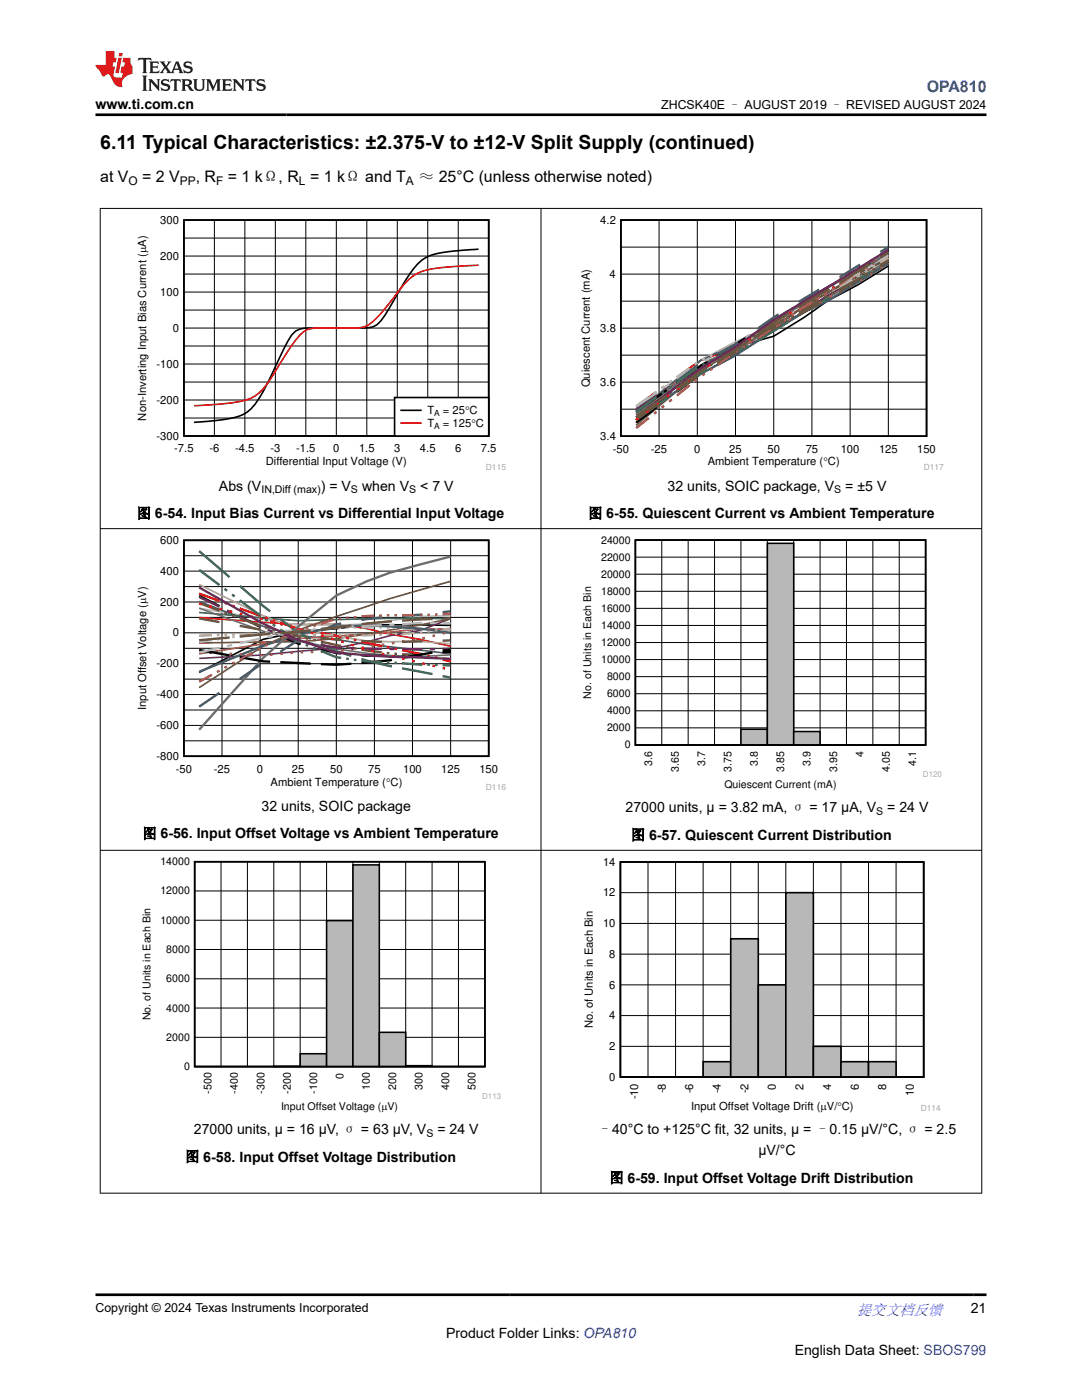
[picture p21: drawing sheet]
<svg xmlns="http://www.w3.org/2000/svg" width="216mm" height="279mm" viewBox="0 0 216 279" stroke-linecap="round" stroke-linejoin="round" font-family="sans-serif">
<defs><g id="words">
<text font-size="3.9" x="20" y="29.8">6.11 Typical Characteristics: ±2.375-V to ±12-V Split Supply (continued)</text>
<text font-size="3.2" fill="#00f" x="184.9" y="18.3">OPA810</text>
<g font-size="3.2">
<text x="20" y="36.3">at V</text>
<text x="28.4" y="36.3">= 2 V</text>
<text x="39.1" y="36.3">, R</text>
<text x="45.5" y="36.3">= 1 kΩ, R = 1 kΩ and T</text>
<text x="83.5" y="36.3">≈ 25°C (unless otherwise noted)</text>
</g>
<text font-size="3" fill="#00f" x="171" y="262.4">提交文档反馈</text>
<g font-size="2.8">
<text x="19" y="21.7">www.ti.com.cn</text>
<text x="43.7" y="97.9">Abs (V</text>
<text x="64" y="97.9">) = V</text>
<text x="72.2" y="97.9">when V</text>
<text x="83.8" y="97.9">&lt; 7 V</text>
<text x="133.2" y="97.9">32 units, SOIC package, V</text>
<text x="168.7" y="97.9">= ±5 V</text>
<text x="27.3" y="103.4">图 6-54. Input Bias Current vs Differential Input Voltage</text>
<text x="117.4" y="103.4">图 6-55. Quiescent Current vs Ambient Temperature</text>
<text x="52.2" y="161.8">32 units, SOIC package</text>
<text x="28.4" y="167.3">图 6-56. Input Offset Voltage vs Ambient Temperature</text>
<text x="124.8" y="162.1">27000 units, µ = 3.82 mA, σ = 17 µA, V</text>
<text x="125.9" y="167.6">图 6-57. Quiescent Current Distribution</text>
<text x="177" y="162.1">= 24 V</text>
<text x="38.7" y="226.3">27000 units, µ = 16 µV, σ = 63 µV, V</text>
<text x="87.3" y="226.3">= 24 V</text>
<text x="119.3" y="226.3">–40°C to +125°C fit, 32 units, µ = –0.15 µV/°C, σ = 2.5</text>
<text x="37" y="231.8">图 6-58. Input Offset Voltage Distribution</text>
<text x="151.3" y="230.5">µV/°C</text>
<text x="121.6" y="236">图 6-59. Input Offset Voltage Drift Distribution</text>
<text x="193.7" y="262.1">21</text>
<text x="89" y="266.9">Product Folder Links: OPA810</text>
<text x="158.6" y="270.3">English Data Sheet: SBOS799</text>
</g>
<g font-size="2.5">
<text x="131.9" y="21.8">ZHCSK40E – AUGUST 2019 – REVISED AUGUST 2024</text>
<text x="19" y="261.8">Copyright © 2024 Texas Instruments Incorporated</text>
</g>
<g font-size="2.4">
<text x="25.6" y="36.9">O</text>
<text x="35.9" y="36.9">PP</text>
<text x="43.1" y="36.9">F</text>
<text x="59.7" y="36.9">L</text>
<text x="81" y="36.9">A</text>
</g>
<g font-size="2.2">
<text x="32" y="44.7">300</text>
<text x="119.8" y="44.7">4.2</text>
<text x="32" y="51.8">200</text>
<text x="32" y="59">100</text>
<text x="121.6" y="55.4">4</text>
<text x="34.5" y="66.2">0</text>
<text x="119.8" y="66.2">3.8</text>
<text x="31.2" y="73.4">-100</text>
<text x="117.7" y="77.3" transform="rotate(-90 117.7 77.3)">Quiescent Current (mA)</text>
<text x="119.8" y="77">3.6</text>
<text x="29.2" y="83.9" transform="rotate(-90 29.2 83.9)">Non-Inverting Input Bias Current (PA)</text>
<text x="31.2" y="80.6">-200</text>
<text x="85.3" y="82.7">T</text>
<text x="88.4" y="82.7">= 25qC</text>
<text x="31.2" y="87.7">-300</text>
<text x="85.3" y="85.2">T</text>
<text x="88.4" y="85.2">= 125qC</text>
<text x="119.8" y="87.8">3.4</text>
<text x="34.8" y="90.3">-7.5</text>
<text x="41.8" y="90.3">-6</text>
<text x="46.9" y="90.3">-4.5</text>
<text x="53" y="92.9">Differential Input Voltage (V)</text>
<text x="53.9" y="90.3">-3</text>
<text x="59.1" y="90.3">-1.5</text>
<text x="66.5" y="90.3">0</text>
<text x="71.6" y="90.3">1.5</text>
<text x="78.7" y="90.3">3</text>
<text x="83.8" y="90.3">4.5</text>
<text x="90.8" y="90.3">6</text>
<text x="96" y="90.3">7.5</text>
<text x="122.3" y="90.3">-50</text>
<text x="129.9" y="90.3">-25</text>
<text x="138.5" y="90.3">0</text>
<text x="141.2" y="92.9">Ambient Temperature (qC)</text>
<text x="145.5" y="90.3">25</text>
<text x="153.1" y="90.3">50</text>
<text x="160.8" y="90.3">75</text>
<text x="167.8" y="90.3">100</text>
<text x="175.4" y="90.3">125</text>
<text x="183" y="90.3">150</text>
<text x="32" y="108.6">600</text>
<text x="32" y="114.7">400</text>
<text x="32" y="120.9">200</text>
<text x="34.5" y="127">0</text>
<text x="31.2" y="133.2">-200</text>
<text x="29.2" y="141.7" transform="rotate(-90 29.2 141.7)">Input Offset Voltage (PV)</text>
<text x="31.2" y="139.3">-400</text>
<text x="31.2" y="145.5">-600</text>
<text x="31.2" y="151.7">-800</text>
<text x="35.1" y="154.2">-50</text>
<text x="42.7" y="154.2">-25</text>
<text x="51.3" y="154.2">0</text>
<text x="58.3" y="154.2">25</text>
<text x="65.9" y="154.2">50</text>
<text x="73.5" y="154.2">75</text>
<text x="80.4" y="154.2">100</text>
<text x="88" y="154.2">125</text>
<text x="95.6" y="154.2">150</text>
<text x="54" y="156.8">Ambient Temperature (qC)</text>
<text x="120.3" y="172.8">14</text>
<text x="120.3" y="178.9">12</text>
<text x="120.3" y="185">10</text>
<text x="121.6" y="191.2">8</text>
<text x="121.6" y="197.3">6</text>
<text x="121.6" y="203.4">4</text>
<text x="118.3" y="205.2" transform="rotate(-90 118.3 205.2)">No. of Units in Each Bin</text>
<text x="121.6" y="209.6">2</text>
<text x="121.6" y="215.7">0</text>
<text x="127.3" y="219.4" transform="rotate(-90 127.3 219.4)">-10</text>
<text x="132.8" y="218.2" transform="rotate(-90 132.8 218.2)">-8</text>
<text x="137.9" y="221.5">Input Offset Voltage Drift (PV/qC)</text>
<text x="138.3" y="218.2" transform="rotate(-90 138.3 218.2)">-6</text>
<text x="143.8" y="218.2" transform="rotate(-90 143.8 218.2)">-4</text>
<text x="149.3" y="218.2" transform="rotate(-90 149.3 218.2)">-2</text>
<text x="154.8" y="217.5" transform="rotate(-90 154.8 217.5)">0</text>
<text x="160.3" y="217.5" transform="rotate(-90 160.3 217.5)">2</text>
<text x="165.8" y="217.5" transform="rotate(-90 165.8 217.5)">4</text>
<text x="171.3" y="217.5" transform="rotate(-90 171.3 217.5)">6</text>
<text x="176.8" y="217.5" transform="rotate(-90 176.8 217.5)">8</text>
<text x="182.3" y="218.7" transform="rotate(-90 182.3 218.7)">10</text>
</g>
<g font-size="2.1">
<text x="52.2" y="98.5">IN,Diff (max)</text>
<text x="70" y="98.5">S</text>
<text x="81.6" y="98.5">S</text>
<text x="166.5" y="98.5">S</text>
<text x="119.9" y="111.9">22000</text>
<text x="119.9" y="108.5">24000</text>
<text x="119.9" y="118.7">18000</text>
<text x="119.9" y="115.3">20000</text>
<text x="119.9" y="125.5">14000</text>
<text x="119.9" y="122.1">16000</text>
<text x="119.9" y="128.9">12000</text>
<text x="119.9" y="132.3">10000</text>
<text x="121.1" y="135.7">8000</text>
<text x="118" y="139.4" transform="rotate(-90 118 139.4)">No. of Units in Each Bin</text>
<text x="121.1" y="142.5">4000</text>
<text x="121.1" y="139.1">6000</text>
<text x="121.1" y="146">2000</text>
<text x="124.7" y="149.4">0</text>
<text x="130.2" y="152.8" transform="rotate(-90 130.2 152.8)">3.6</text>
<text x="135.4" y="154" transform="rotate(-90 135.4 154)">3.65</text>
<text x="140.7" y="152.8" transform="rotate(-90 140.7 152.8)">3.7</text>
<text x="146" y="154" transform="rotate(-90 146 154)">3.75</text>
<text x="151.2" y="152.8" transform="rotate(-90 151.2 152.8)">3.8</text>
<text x="156.5" y="154" transform="rotate(-90 156.5 154)">3.85</text>
<text x="161.7" y="152.8" transform="rotate(-90 161.7 152.8)">3.9</text>
<text x="167" y="154" transform="rotate(-90 167 154)">3.95</text>
<text x="172.3" y="151.1" transform="rotate(-90 172.3 151.1)">4</text>
<text x="177.5" y="154" transform="rotate(-90 177.5 154)">4.05</text>
<text x="182.8" y="152.8" transform="rotate(-90 182.8 152.8)">4.1</text>
<text x="144.5" y="157.3">Quiescent Current (mA)</text>
<text x="174.8" y="162.7">S</text>
<text x="32" y="172.7">14000</text>
<text x="32" y="178.5">12000</text>
<text x="32" y="184.4">10000</text>
<text x="33.2" y="190.2">8000</text>
<text x="33.2" y="196">6000</text>
<text x="30" y="203.6" transform="rotate(-90 30 203.6)">No. of Units in Each Bin</text>
<text x="33.2" y="201.9">4000</text>
<text x="33.2" y="207.7">2000</text>
<text x="36.7" y="213.6">0</text>
<text x="68.5" y="215.2" transform="rotate(-90 68.5 215.2)">0</text>
<text x="42.2" y="218.3" transform="rotate(-90 42.2 218.3)">-500</text>
<text x="47.5" y="218.3" transform="rotate(-90 47.5 218.3)">-400</text>
<text x="52.8" y="218.3" transform="rotate(-90 52.8 218.3)">-300</text>
<text x="56.1" y="221.5">Input Offset Voltage (PV)</text>
<text x="58" y="218.3" transform="rotate(-90 58 218.3)">-200</text>
<text x="63.3" y="218.3" transform="rotate(-90 63.3 218.3)">-100</text>
<text x="73.8" y="217.6" transform="rotate(-90 73.8 217.6)">100</text>
<text x="79.1" y="217.6" transform="rotate(-90 79.1 217.6)">200</text>
<text x="84.3" y="217.6" transform="rotate(-90 84.3 217.6)">300</text>
<text x="89.6" y="217.6" transform="rotate(-90 89.6 217.6)">400</text>
<text x="94.9" y="217.6" transform="rotate(-90 94.9 217.6)">500</text>
<text x="85.1" y="226.9">S</text>
</g>
<g font-size="1.7">
<text x="86.7" y="83.1">A</text>
<text x="86.7" y="85.6">A</text>
</g>
<g font-size="1.7" fill="#a8a8a8">
<text x="97" y="93.8">D115</text>
<text x="184.3" y="93.9">D117</text>
<text x="97" y="157.7">D116</text>
<text x="183.8" y="221.7">D114</text>
</g>
<g font-size="1.6" fill="#a8a8a8">
<text x="184.2" y="155.1">D120</text>
<text x="96.2" y="219.3">D113</text>
</g>
</g></defs>
<path d="M36.7 43.9h60.8v43.1h-60.8zM95.5 49.7l-3.2 .2a23.1 23.1 0 0 0-7.4 1.5 15.6 15.6 0 0 0-4.8 5.9l-1.6 2.9a18.4 18.4 0 0 1-3.3 4.6 6.7 6.7 0 0 1-4 .7h-9a4.3 4.3 0 0 0-4.8 2.7l-3.3 6.7a27.4 27.4 0 0 1-4 6.7 9.2 9.2 0 0 1-5.7 2.2l-5.7 .5" fill="none" stroke="#000" stroke-width=".33"/>
<g fill="none" stroke="#000" stroke-width=".2">
<path d="M36.7 58.3h60.8M36.7 54.7h60.8M36.7 51.1h60.8M36.7 47.5h60.8M42.8 43.9v43.1M48.9 43.9v43.1M54.9 43.9v43.1M61 43.9v43.1M67.1 43.9v43.1M73.2 43.9v43.1M79.3 43.9v43.1M85.4 43.9v43.1"/>
<path d="M91.4 43.9v43.1M36.7 79.8h60.8M36.7 76.2h60.8M36.7 72.6h60.8M36.7 69.1h60.8M36.7 65.5h60.8M36.7 61.9h60.8M36.7 83.4h60.8"/>
</g>
<path d="M95.5 52.9l-4.9 .3a24.1 24.1 0 0 0-7.3 1.3 14.8 14.8 0 0 0-4.8 5l-1.7 2.1a13.2 13.2 0 0 1-4 3.6l-1.6 .2-7.3 .1a4.7 4.7 0 0 0-4.9 2.4l-4.1 6.2a11.7 11.7 0 0 1-4.8 5.4 31 31 0 0 1-8.9 1.3l-2.5 .2" fill="none" stroke="#f00" stroke-width=".33"/>
<path d="M78.7 79.3h18.8v7.7h-18.8z" fill-rule="evenodd" fill="#fff"/>
<path d="M123.9 43.9h61v43.1h-61zM177.3 53.1l-6.1 3.8-6.1 3.2-4.6 3.2-6.1 3.8-7.6 2.2-7.1 2.7-12.8 11.8M78.7 79.3h18.8v7.7h-18.8zM80 81.9h4M36.7 107.8h60.8v43.1h-60.8zM89.9 124.8l-16.7-.1-6.1 .8-7.6 .6-7 1.5-12.8 6.6" fill="none" stroke="#000" stroke-width=".33"/>
<path d="M177.3 52.5l-12.2 6.5-4.6 3.2-6.1 3.8-7.6 3.3-7.1 2.7-12.8 11.3M80 84.4h4M39.7 123.3l19.8 1.3h7.6l6.1 .9 4.5 1 6.1 1.1 6.1 1.4" fill="none" stroke="#f00" stroke-width=".33"/>
<g fill="none" stroke="#000" stroke-width=".2">
<path d="M123.9 54.7h61M123.9 49.3h61M131.5 43.9v43.2M139.1 43.9v43.2M146.8 43.9v43.2M154.4 43.9v43.2M162 43.9v43.2M169.6 43.9v43.2M177.3 43.9v43.2M123.9 76.3h61M123.9 70.9h61M123.9 65.5h61"/>
<path d="M123.9 60.1h61M123.9 81.7h61M36.7 117.1h60.8M36.7 114h60.8M36.7 110.9h60.8M44.3 107.8v43.1M51.9 107.8v43.1M59.5 107.8v43.1M67.1 107.8v43.1M74.7 107.8v43.1M82.3 107.8v43.1M89.9 107.8v43.1"/>
<path d="M126.8 118h57.9M126.8 114.6h57.9M126.8 111.2h57.9M132 107.8v40.9M137.3 107.8v40.9M142.6 107.8v40.9M147.8 107.8v40.9M153.1 107.8v40.9M158.4 107.8v40.9M163.6 107.8v40.9M168.9 107.8v40.9M174.2 107.8v40.9"/>
<path d="M179.4 107.8v40.9M184.7 107.8v40.9M184.7 107.8h-57.9v40.9h57.9M36.7 138.6h60.8M36.7 135.5h60.8M36.7 132.5h60.8M36.7 129.4h60.8M36.7 126.3h60.8M36.7 123.2h60.8M36.7 120.1h60.8M126.8 138.4h57.9M126.8 135h57.9"/>
<path d="M126.8 131.6h57.9M126.8 128.2h57.9M126.8 124.8h57.9M126.8 121.4h57.9M36.7 147.8h60.8M36.7 144.8h60.8M36.7 141.7h60.8M126.8 145.3h57.9M126.8 141.9h57.9"/>
</g>
<path d="M177.3 50.9l-22.9 14-7.6 3.3-7.1 3.8-12.8 10.2M39.7 121.4l19.8 3.4 7.6-.1 6.1-.2 10.6-1.5 6.1-.1" fill="none" stroke="#b8b8b8" stroke-width=".33"/>
<path d="M177.3 52l-6.1 3.8-6.1 3.2-4.6 3.2-6.1 3.3-7.6 3.2-7.1 3.3-12.8 10.2M39.7 120l12.8 5 7 1.8 7.6 .8 6.1 1 16.7 1.9" fill="none" stroke="#295c75" stroke-width=".33"/>
<path d="M177.3 51.5l-6.1 3.2-16.8 10.2-14.7 8.1-12.8 9.7M39.7 122.2l19.8 1.7 7.6-.2a342.4 342.4 0 0 1 22.8-.2" fill="none" stroke="#286b48" stroke-width=".33"/>
<path d="M177.3 52.5l-6.1 3.8-6.1 2.7-4.6 3.2-6.1 3.3-7.6 3.8-7.1 3.7-12.8 9.7M89.9 125.6l-6.1-.1a426.5 426.5 0 0 1-24.3 1.9l-19.8 3.1" fill="none" stroke="#9d3939" stroke-width=".33"/>
<path d="M177.3 52l-6.1 3.8-6.1 3.2-4.6 3.2-6.1 3.8-7.6 3.8-7.1 3.2-12.8 11.4M89.9 123.5l-6.1 2.3-6.1 1.1-4.5 1.2-6.1 1.2-14.6 1.4-12.8 .7" fill="none" stroke="#68275f" stroke-width=".33"/>
<path d="M177.3 50.4l-6.1 4.3-10.7 6.5-6.1 4.3-7.6 4.3-7.1 4.3-12.8 10.8M89.9 116a270.1 270.1 0 0 0-22.8 7l-7.6 2.7-7 3.2-12.8 8.3" fill="none" stroke="#6b5028" stroke-width=".33"/>
<path d="M177.3 51.5l-6.1 3.7-6.1 3.3-10.7 6.4-14.7 8.1-12.8 9.7M89.9 123.5a411.4 411.4 0 0 1-22.8 3.9l-7.6 .7-19.8 .2" fill="none" stroke="#83461f" stroke-width=".33"/>
<path d="M177.3 52.5l-6.1 3.3-16.8 10.2-7.6 3.8-7.1 3.2-12.8 10.3M39.7 116.7l12.8 6.2 7 2.6 13.7 2.4 4.5 .2 6.1-.1 6.1 .5" fill="none" stroke="#b1ae67" stroke-width=".33"/>
<path d="M177.3 52a289.1 289.1 0 0 1-22.9 13.5l-14.7 8.1-12.8 9.1M39.7 121.4l12.8 4.6a108.6 108.6 0 0 0 31.3 5l6.1-.3" fill="none" stroke="#6c6c6c" stroke-width=".33"/>
<g fill="none" stroke="#000" stroke-width=".46">
<path d="M165.5 57.2l-6.1 3.6M171.6 55.5l-4.1 2.5M173.6 52.4l-2.4 1.8-3.7 1.9M177.3 52l-1.6 1M177.3 49.9l-1.6 1.1M133 77.8l-6.1 4.4M139.1 75.1l-4 3.1M141.1 72.2l-6 4.2M147.2 70.5l-4 2.3M149.3 67.1l-6.1 3.8M155.4 65l-1 .5-3.1 2.2M157.4 62l-6.1 3.8"/>
<path d="M163.5 60.5l-4.1 2.3M131 81.3l-4.1 3.1M39.7 118.9l4.1 2.1M39.7 129.7l6.1 1.1M47.8 131.2l4.7 .8h1.4M47.8 123l4.1 2.1M55.9 126.9l4.1 1.7M55.9 132.2l6.1 .2M64 129.6l3.1 .7 1 .1M70.1 132.5l-3 .2-3.1-.2M72.1 130.8l4.1 .1M78.2 131.7l-6.1 .6"/>
<path d="M84.3 130.5l-4.1 .2M86.3 130.2l-6.1 1.1M89.9 130.1l-1.6 .1M89.9 129.6l-1.6 .3"/>
</g>
<g fill="none" stroke="#f00" stroke-width=".46">
<path d="M162 59.6l-.6 .4M163.5 58.9l-4.1 2.4 .5-.3M164 58.2l-.5 .3M165 58l-.5 .3M166 56.8l-.5 .3M166.5 57.2l-.5 .2M168 55.5l-.5 .4M170.1 54.3l-.5 .3M171.6 54.5l-4.1 2.1M172.1 53l-.5 .4M173.1 53.7l-.5 .2M174.1 51.8l-.5 .3"/>
<path d="M174.6 52.9l-.5 .2M176.2 50.5l-.5 .3M177.3 51.5l-1.6 .8M131 78.2l-4.1 2.9M132.5 77.1l-.5 .4M133.5 78.8l-.5 .4M134 76l-.5 .4M135.6 77.3l-.5 .4M137.6 75.7l-.5 .4M139.1 72.4l-4 2.9M139.6 74.2l-.5 .4M140.6 71.5l-.5 .3"/>
<path d="M141.7 72.8l-.6 .3M142.2 70.8l-.5 .3M143.7 71.4l-.5 .3M145.7 70l-.5 .3M147.2 68.4l-4 2M147.7 68.6l-.5 .3M148.8 67.6l-.5 .3M149.8 67.3l-.5 .4M150.3 66.7l-.5 .3M151.8 66l-.5 .4M153.8 64.8l-.5 .3M155.9 63.5l-4.6 2.6"/>
<path d="M156.9 62.9l-.5 .3M158.4 61.9l-1 .6M127.4 83.4l-.5 .4M129.5 81.9l-.5 .4M131.5 80.4l-.5 .3M39.7 118.5l4.1 1.4M39.7 120.5l.6 .1M41.8 121l.5 .1M43.8 121.5l.5 .1M44.8 120.3l.5 .2M45.8 122l.5 .1M46.3 120.9l.5 .1"/>
<path d="M47.8 121.4l4.1 1.5M47.8 122.4l.5 .2M49.9 122.9l.5 .2M51.9 123.4l.5 .2M52.9 123.3l.5 .1M53.9 124l.5 .1M54.4 123.8l.5 .1M55.9 124.3l4.1 1.3M55.9 124.5l.5 .2M58 125.1l.5 .1M60 125.7l.5 .1M61 125.8h.5"/>
<path d="M62 126.2l.5 .2M62.5 126l.5 .1M64 126.3l4.1 .8M64 126.8l.5 .2M66.1 127.4l.5 .2M68.1 128l.5 .2M69.1 127.3l.5 .1M70.1 128.7l.5 .1M70.6 127.7l.5 .1M72.1 128l4.1 .9M72.1 129.3l.5 .2M74.1 129.9l.6 .1"/>
<path d="M76.2 130.4l.5 .2M77.2 129.1l.5 .1M78.2 131l.5 .1M78.7 129.4l.5 .2M80.2 129.7l4.1 .9M80.2 131.4l.5 .2M82.2 131.9l.5 .1M84.3 132.4l.5 .1M85.3 130.9l.5 .1M86.3 132.8l.5 .2M86.8 131.2l.5 .2M88.3 131.6l1.6 .4"/>
<path d="M88.3 133.3l.5 .1"/>
</g>
<g fill="none" stroke="#b8b8b8" stroke-width=".46">
<path d="M163.5 58.3l-4.1 2.5M163.5 59.4l-.5 .3M165 58.5l-.5 .3M166 57l-1 .4M166.5 57.7l-.5 .3M170.1 55.8l-2.6 1.4M171.6 55l-.5 .3M171.6 54.4l-4.1 1.9M173.1 54l-.5 .3M174.1 52.9l-1 .6M174.6 53.1l-.5 .3M177.3 51.5l-1.6 1"/>
<path d="M177.3 50.9l-1.6 1M131 78.4l-4.1 2.7 2.6-1.8M131 78.2l-.5 .4M132.5 77.1l-.5 .4M133.5 76.7l-1 .7M134 76l-.5 .4M137.6 73.5l-2.5 1.8M139.1 72.4l-.5 .4M139.1 72.9l-4 2.8M140.6 71.5l-.5 .3M141.7 71.5l-1.1 .5M142.2 70.8l-.5 .3"/>
<path d="M145.7 69.2l-2.5 1.2M147.2 68.4l-.5 .3M147.2 68.4l-4 2.2M148.8 67.6l-.5 .3M149.8 66.8l-1 .6M150.3 66.7l-.5 .3M153.8 64.7l-2.5 1.4M155.4 63.3l-4.1 2.5M155.4 63.9l-.6 .3M156.9 63.1l-.5 .3M157.9 61.7l-1 .6M158.4 62.3l-.5 .2"/>
<path d="M162 60.3l-2.6 1.4M42.3 127.8l-2.6 .3M43.8 127.5l-.5 .1M43.8 129.3l-4.1 .9M45.3 127.3l-.5 .1M46.3 128.7l-1 .2M46.8 127.1l-.5 .1M50.4 126.6l-2.6 .4M51.9 126.4l-.5 .1M51.9 127.4l-4.1 1M53.4 126.2l-.5 .1M54.4 127l-1 .1"/>
<path d="M54.9 126.1h-.5M58.5 125.8l-2.6 .2M60 125.7h-.5M60 126l-4.1 .7M61.5 125.6h-.5M62.5 125.7l-1 .1M63 125.5h-.5M66.6 125.3l-2.6 .2M68.1 125.2l-4.1 .4M68.1 125.3h-.5M69.6 125.3h-.5M70.6 125l-1 .1"/>
<path d="M71.1 125.2h-.5M72.1 125.2h2.6M75.7 125.2l.5 .1M76.2 124.8l-4.1 .1M77.2 125.3h.5M78.7 124.7h-1M78.7 125.3h.5M80.2 125.4l2.5 .1M83.8 125.6h.5M84.3 124.3l-4.1 .3M85.3 125.6h.5M85.8 124.3h1"/>
<path d="M86.8 125.6l.5 .1M88.3 125.7h1.6M88.3 124.3h1.6"/>
</g>
<g fill="none" stroke="#295c75" stroke-width=".46">
<path d="M163.5 57.8l-4.1 2.4M171.6 52.8l-4.1 2.5M177.3 52.5l-12.2 7.6-4.6 2.1-13.7 8.7-7.1 3.8-12.8 9.1M177.3 49.3l-1.6 1M131 79.1l-4.1 3.1M139.1 73l-4 3M147.2 68.4l-4 2.2M155.4 62.7l-4.1 2.8M43.8 138.3l-4.1 2.7M51.9 132.7l-4.1 2.8M60 127.6l-4.1 2.5M68.1 124.4l-1 .2-3.1 1.3"/>
<path d="M76.2 123.2l-4.1 .5M84.3 122.6l-4.1 .3M89.9 126.3a103.9 103.9 0 0 0-22.8-1.2l-7.6 1.6-7 2.1-12.8 5.3M89.9 122l-1.6 .2"/>
</g>
<g fill="none" stroke="#286b48" stroke-width=".46">
<path d="M163.5 58.3l-4.1 2.5M165 57.4l-.5 .3M165.5 59.3l-6.1 3.6M166.5 56.6l-.5 .3M171.6 53.9l-4.1 2.2M173.1 52.9l-.5 .4M173.6 54.3l-6.1 3.7M174.6 52l-.5 .3M177.3 52l-1.6 1M177.3 50.4l-1.6 1M131 79.3l-4.1 2.9M132.5 78.2l-.5 .4"/>
<path d="M133 79.5l-6.1 4.3M134 77.1l-.5 .4M139.1 73.5l-4 2.9M140.6 72.6l-.5 .2M141.1 73.8l-6 4.2M142.2 71.7l-.5 .3M147.2 68.9l-4 2.3M148.8 67.8l-.5 .4M149.3 68.9l-6.1 3.6M150.3 66.8l-.5 .3M155.4 63.3l-4.1 2.8M156.9 62.3l-.5 .3"/>
<path d="M157.4 64.2l-6.1 3.6M158.4 61.4l-.5 .3M39.7 110l6.1 5.2M39.7 113.7l4.1 3.1M44.8 117.5l.5 .4M46.3 118.7l.5 .3M47.8 116.9l6.1 5.1M47.8 119.8l4.1 3M52.9 123.6l.5 .3M54.4 124.6l.5 .3M55.9 123.6l3.6 2.7 2.5 1.2M55.9 125.6l4.1 2.7"/>
<path d="M61 128.7l.5 .2M62.5 129.3l.5 .2M64 128.5l3.1 1.5 3 .9M64 129.9l3.1 1.3 1 .1M69.1 131.4l.5 .1M70.6 131.7h.5M72.1 131.5l6.1 1.5M72.1 131.9l4.1 .2M77.2 132.2h.5M78.7 132.3h.5M80.2 133.4l6.1 1.1M80.2 132.4l4.1 .3"/>
<path d="M85.3 132.7h.5M86.8 132.7h.5M88.3 134.9l1.6 .3M88.3 132.8h1.6"/>
</g>
<g fill="none" stroke="#9d3939" stroke-width=".46">
<path d="M163.5 59.4l-.5 .3M165 58.5l-.5 .3M166 59.1l-.5 .2M166.5 57.4l-.5 .4M168 58l-.5 .2M170.1 56.9l-.5 .3M170.1 54.9l-2.6 1.8M171.6 53.9l-.5 .3M172.1 55.7l-.5 .3M173.1 52.9l-.5 .4M174.1 54.5l-.5 .3M174.6 52l-.5 .3"/>
<path d="M176.2 53.2l-.5 .3M177.3 50.4l-1.6 1M131.5 78.8l-.5 .3M133.5 77.5l-.5 .3M134 79.7l-.5 .5M135.6 76.2l-.5 .3M137.6 74.9l-.5 .3M137.6 76.9l-2.5 2M139.1 75.7l-.5 .4M139.6 73.6l-.5 .4M140.6 74.6l-.5 .3M141.7 72.5l-.6 .3"/>
<path d="M142.2 73.5l-.5 .4M143.7 71.5l-.5 .2M145.7 70.4l-.5 .2M145.7 71.1l-2.5 1.7M147.2 70l-.5 .3M147.7 69.2l-.5 .3M148.8 69.1l-.5 .3M149.8 68.1l-.5 .3M150.3 68.1l-.5 .3M151.8 66.9l-.5 .3M153.8 65.8l-.5 .3M153.8 65.8l-2.5 1.7"/>
<path d="M155.4 64.8l-.6 .4M155.9 64.7l-.5 .3M156.9 63.7l-.5 .4M157.9 63.6l-.5 .3M158.4 62.6l-.5 .4M159.9 62.5l-.5 .3M162 60.3l-2.6 1.6M162 61.4l-.6 .3M164 60.2l-.5 .3M127.4 81.3l-.5 .4M129.5 80.1l-.5 .3M129.5 83.4l-2.6 2"/>
<path d="M131 82.2l-.5 .4M132.5 81l-.5 .4M39.7 130.2h.6M41.8 130.3h.5M42.3 134.7l-2.6 1.4M43.8 130.4h.5M43.8 133.8l-.5 .3M45.3 133l-.5 .3M45.8 130.5h.5M46.8 132.2l-.5 .3M47.8 130.6h.5M49.9 130.7h.5"/>
<path d="M50.4 130.2l-2.6 1.4M51.9 130.8h.5M51.9 129.4l-.5 .3M53.4 128.7l-.5 .2M54.4 130.6l-.5 .1M54.9 128l-.5 .2M56.4 130.5h-.5M58.5 130.3h-.5M58.5 126.3l-2.6 1.2M60 125.7l-.5 .1M60.5 130.2h-.5M61.5 125.2l-.5 .2"/>
<path d="M62.5 130.1h-.5M63 124.8l-.5 .1M64.5 130.1h-.5M66.6 130h-.5M66.6 123.7l-2.6 .8M68.1 123.4l-.5 .1M68.6 129.8l-.5 .1M69.6 123.3h-.5M70.6 129.5l-.5 .1M71.1 123.1l-.5 .1M72.6 129.2l-.5 .1M74.7 122.9l-2.6 .1"/>
<path d="M74.7 128.9l-.6 .1M76.2 122.9h-.5M76.7 128.6l-.5 .1M77.7 122.8h-.5M78.7 128.3l-.5 .1M78.7 122.8h.5M80.7 128l-.5 .1M82.7 127.7l-.5 .1M82.7 122.8h-2.5M84.3 122.7l-.5 .1M84.8 127.3l-.5 .1M85.8 122.7h-.5"/>
<path d="M86.8 126.8l-.5 .1M87.3 122.6l-.5 .1M88.8 126.3l-.5 .1M89.9 122.5l-1.6 .1"/>
</g>
<g fill="none" stroke="#68275f" stroke-width=".46">
<path d="M163.5 58.5l-3 2.1-1.1 .6M166 56.9l-1 .5M171.6 53.9l-4.1 2.2M174.1 52.3l-1 .6M177.3 49.9l-22.9 14-7.6 5.4-7.1 4.3-12.8 9.7M177.3 50.4l-1.6 1M131 78.8l-4.1 2.9M133.5 76.9l-1 .8M139.1 72.9l-4 2.9M141.7 71.5l-1.1 .5M147.2 68.4l-4 2.2M149.8 66.8l-1 .6"/>
<path d="M155.4 63.4l-4.1 2.4M157.9 62l-1 .5M39.7 117.2l12.8 7.3 7 3.2 7.6 2.5 10.6 .9 12.2 .4M39.7 119.1l4.1 2M45.3 121.8l1 .5M47.8 123l4.1 2M53.4 125.7l1 .4M55.9 126.7l4.1 1.5M61.5 128.4l1 .1M64 128.8l4.1 .4M69.6 129.3l1 .1M72.1 129.4l4.1 .1"/>
<path d="M77.7 129.5h1M80.2 129.6h4.1M86.8 129.5l-1 .1M89.9 129.5h-1.6"/>
</g>
<g fill="none" stroke="#6b5028" stroke-width=".46">
<path d="M165.5 57.7l-6.1 3.6M171.6 55.5l-4.1 2.5M173.6 52.6l-6.1 3.8M177.3 52l-1.6 1M177.3 50.4l-1.6 1M133 78.9l-6.1 4.4M139.1 75.1l-4 2.9M141.1 73.2l-6 4.3M147.2 70l-4 2.5M149.3 68l-2.5 1.8-3.6 2.2M155.4 65l-4.1 2.5M157.4 62.5l-3 1.9-3.1 2.2"/>
<path d="M163.5 60.5l-4.1 2.3M131 80.9l-4.1 2.9M39.7 123.4l4.1 .8M45.8 127.2l-6.1 .6M47.8 124.9l4.1 .7M53.9 126.5l-6.1 .5M55.9 126.3l4.1 .5M62 125.8l-6.1 .6M64 127.3l4.1 .4M70.1 124.8l-6.1 .8M72.1 127.9l4.1 .2M78.2 124l-6.1 .6"/>
<path d="M84.3 128l-4.1 .1M86.3 123.5l-6.1 .4M89.9 127.8l-1.6 .1M89.9 123.4l-1.6 .1"/>
</g>
<g fill="none" stroke="#83461f" stroke-width=".46">
<path d="M163.5 59.9l-4.1 2.5M165 59.1l-.5 .2M166.5 58.2l-.5 .3M171.6 55.5l-4.1 2.2M173.1 54.6l-.5 .3M174.6 53.6l-.5 .3M177.3 52l-1.6 1M132.5 79.3l-.5 .3M134 78.2l-.5 .4M139.1 74.6l-4 2.9M140.6 73.6l-.5 .3M142.2 72.6l-.5 .3"/>
<path d="M147.2 69.5l-4 2.5M148.8 68.7l-.5 .3M150.3 67.8l-.5 .3M155.4 64.9l-4.1 2.3M156.9 64l-.5 .3M158.4 63l-.5 .3M131 80.4l-4.1 2.9M39.7 120.4l4.1 1.5M44.8 122.2l.5 .2M46.3 122.8l.5 .2M47.8 123.4l4.1 1.5M52.9 125.2l.5 .2"/>
<path d="M54.4 125.7l.5 .1M55.9 126.1l4.1 1M61 127.4l.5 .1M62.5 127.7l.5 .1M64 128l4.1 .9M69.1 129.1l.5 .1M70.6 129.4l.5 .1M72.1 129.6l4.1 .6M77.2 130.3l.5 .1M78.7 130.4l.5 .1M80.2 130.6l4.1 .4M85.3 131.1h.5"/>
<path d="M86.8 131.2l.5 .1M88.3 131.4l1.6 .2"/>
</g>
<g fill="none" stroke="#b1ae67" stroke-width=".46">
<path d="M163.5 59.4l-.5 .3M165 58.5l-.5 .3M166.5 57.6l-.5 .3M170.1 55.4l-2.6 1.5M171.6 54.5l-.5 .3M173.1 53.7l-.5 .2M174.6 52.9l-.5 .2M177.3 51.5l-1.6 .8M131 79.5l-.5 .3M132.5 78.4l-.5 .4M134 77.4l-.5 .4M137.6 75l-2.5 1.7"/>
<path d="M139.1 74l-.5 .3M140.6 73.1l-.5 .3M142.2 72.3l-.5 .2M145.7 70.4l-2.5 1.3M147.2 69.5l-.5 .3M148.8 68.4l-.5 .3M150.3 67.3l-.5 .4M153.8 64.8l-2.5 1.8M155.4 63.9l-.6 .3M156.9 63.1l-.5 .3M158.4 62.3l-.5 .2M162 60.3l-2.6 1.4"/>
<path d="M129.5 80.5l-2.6 1.7M42.3 126.8l-2.6 .1M43.8 126.7h-.5M45.3 126.7h-.5M46.8 126.6h-.5M50.4 126.5l-2.6 .1M51.9 126.4h-.5M52.9 126.4h.5M54.4 126.5h.5M55.9 126.5l2.6 .1M59.5 126.6h.5M61 126.6l.5 .1"/>
<path d="M62.5 126.7h.5M64 126.7l2.6 .1M67.6 126.8h.5M69.1 126.8h.5M70.6 126.8h.5M74.7 126.7l-2.6 .1M76.2 126.6l-.5 .1M77.7 126.6h-.5M79.2 126.5h-.5M82.7 126.3l-2.5 .2M84.3 126.2l-.5 .1M85.8 126l-.5 .1"/>
<path d="M87.3 125.8l-.5 .1M89.9 125.4l-1.6 .3"/>
</g>
<path d="M177.3 50.4l-6.1 3.8-6.1 3.2-4.6 3.2-6.1 3.3-7.6 5.4-7.1 3.7-12.8 9.2M89.9 111.1l-12.2 3.2-4.5 1.7-6.1 2.8-7.6 6.2-7 6.3-12.8 14.3" fill="none" stroke="#6c6c6c" stroke-width=".46"/>
<path d="M126.8 107.8h57.9v40.9h-57.9zM126.8 148.7h5.2zM132 148.7h5.3zM137.3 148.7h5.3zM142.6 148.7h5.2z" fill="none" stroke="#000" stroke-width=".31"/>
<path d="M147.9 148.7h-21.1" fill="none" stroke="#b8b8b8" stroke-width=".2"/>
<path d="M147.8 145.5h5.3v3.2h-5.3z" fill-rule="evenodd" fill="#b8b8b8"/>
<path d="M147.8 145.5h5.3v3.2h-5.3z" fill="none" stroke="#000" stroke-width=".31"/>
<path d="M153.1 108.4h5.3v40.3h-5.3z" fill-rule="evenodd" fill="#b8b8b8"/>
<path d="M153.1 108.4h5.3v40.3h-5.3z" fill="none" stroke="#000" stroke-width=".31"/>
<path d="M158.4 146h5.2v2.7h-5.2z" fill-rule="evenodd" fill="#b8b8b8"/>
<path d="M126.8 107.8h57.9v40.9h-57.9zM158.4 146h5.2v2.7h-5.2zM163.6 148.6l5.3 .1zM168.9 148.7h5.3zM174.2 148.7h5.2zM179.4 148.7h5.3zM38.8 172h57.9v40.9h-57.9zM38.8 212.9h5.3zM44.1 212.9h5.3zM49.4 212.9h5.2zM54.6 212.8l5.3 .1z" fill="none" stroke="#000" stroke-width=".31"/>
<path d="M163.6 148.7h21.1M59.9 212.8l-21.1 .1" fill="none" stroke="#b8b8b8" stroke-width=".2"/>
<g fill="none" stroke="#000" stroke-width=".2">
<path d="M38.8 177.8h58M44.1 172v40.9M49.4 172v40.9M54.6 172v40.9M59.9 172v40.9M65.2 172v40.9M70.4 172v40.9M75.7 172v40.9M81 172v40.9M86.2 172v40.9M91.5 172v40.9M96.7 172v40.9"/>
<path d="M96.8 172h-58v40.9h58M38.8 195.3h58M38.8 189.5h58M38.8 183.7h58M38.8 207h58M38.8 201.2h58"/>
</g>
<path d="M59.9 210.3h5.3v2.6h-5.3z" fill-rule="evenodd" fill="#b8b8b8"/>
<path d="M59.9 210.3h5.3v2.6h-5.3z" fill="none" stroke="#000" stroke-width=".31"/>
<path d="M65.2 183.7h5.2v29.2h-5.2z" fill-rule="evenodd" fill="#b8b8b8"/>
<path d="M65.2 183.7h5.2v29.2h-5.2z" fill="none" stroke="#000" stroke-width=".31"/>
<path d="M70.4 172.6h5.3v40.3h-5.3z" fill-rule="evenodd" fill="#b8b8b8"/>
<path d="M70.4 172.6h5.3v40.3h-5.3z" fill="none" stroke="#000" stroke-width=".31"/>
<path d="M75.7 206h5.3v6.9h-5.3z" fill-rule="evenodd" fill="#b8b8b8"/>
<path d="M38.8 172h57.9v40.9h-57.9zM75.7 206h5.3v6.9h-5.3zM81 212.7h5.2v.2h-5.2zM86.2 212.9h5.3zM91.5 212.9h5.2z" fill="none" stroke="#000" stroke-width=".31"/>
<path d="M81 212.8h5.2M86.2 212.9h10.6M123.8 215h16.5" fill="none" stroke="#b8b8b8" stroke-width=".2"/>
<path d="M123.8 172h60.5v42.9h-60.5zM123.8 214.9h5.5zM129.3 214.9h5.5zM134.8 214.9h5.5z" fill="none" stroke="#000" stroke-width=".32"/>
<g fill="none" stroke="#000" stroke-width=".2">
<path d="M123.8 172h60.5v42.9l-60.5 .1zM123.8 178.2h60.5M129.3 172v43M134.8 172v43M140.3 172v43M145.8 172v43M151.3 172v43M156.8 172v43M162.3 172v43M167.8 172v43M173.3 172v43M178.8 172v43"/>
<path d="M123.8 196.6h60.5M123.8 190.4h60.5M123.8 184.3h60.5M123.8 208.8h60.5M123.8 202.7h60.5"/>
</g>
<path d="M140.3 211.9h5.5v3.1h-5.5z" fill-rule="evenodd" fill="#b8b8b8"/>
<path d="M140.3 211.9h5.5v3h-5.5z" fill="none" stroke="#000" stroke-width=".32"/>
<path d="M145.8 187.4h5.5v27.6h-5.5z" fill-rule="evenodd" fill="#b8b8b8"/>
<path d="M145.8 187.4h5.5v27.5h-5.5z" fill="none" stroke="#000" stroke-width=".32"/>
<path d="M151.3 196.6h5.5v18.4h-5.5z" fill-rule="evenodd" fill="#b8b8b8"/>
<path d="M151.3 196.6h5.5v18.3h-5.5z" fill="none" stroke="#000" stroke-width=".32"/>
<path d="M156.8 178.1h5.5v36.9h-5.5z" fill-rule="evenodd" fill="#b8b8b8"/>
<path d="M156.8 178.1h5.5v36.8h-5.5z" fill="none" stroke="#000" stroke-width=".32"/>
<path d="M162.3 208.8h5.5v6.2h-5.5z" fill-rule="evenodd" fill="#b8b8b8"/>
<path d="M162.3 208.8h5.5v6.1h-5.5z" fill="none" stroke="#000" stroke-width=".32"/>
<path d="M167.8 211.9h5.5v3.1h-5.5z" fill-rule="evenodd" fill="#b8b8b8"/>
<path d="M167.8 211.9h5.5v3h-5.5z" fill="none" stroke="#000" stroke-width=".32"/>
<path d="M173.3 211.9h5.5v3.1h-5.5z" fill-rule="evenodd" fill="#b8b8b8"/>
<path d="M123.8 172h60.5v42.9h-60.5zM173.3 211.9h5.5v3h-5.5zM178.8 214.9h5.5z" fill="none" stroke="#000" stroke-width=".32"/>
<path d="M178.8 215h5.5" fill="none" stroke="#b8b8b8" stroke-width=".2"/>
<path d="M19.9 41.6h176.1M20 41.5v196.7M107.9 41.5v196.7M195.9 41.5v196.7M19.9 105.5h176.1M19.9 169.7h176.1M19.9 238.1h176.1" fill="none" stroke="#000" stroke-width=".2"/>
<path d="M27.7 11.6l-.2 .5 .5-.2h.6v.1v2.2l-.2 .4h1l-.2-.4v-2.2v-.1h.5l.5 .2-.1-.5zM29.8 12.3l.2 .4v1.5l-.2 .4h1.9l.1-.6a1.08 1.08 0 0 1-1.3 .2v-.7h.6l.4 .2v-.7l-.4 .2h-.6v-.5l.2-.2a1 1 0 0 1 1 .3l-.1-.5zM31.8 12.3l1 1.1-1 1.2h.9l-.2-.2 .4-.8 .5 .8-.2 .2h1.6l-.2-.2 .1-.5h1l.1 .5-.1 .2h.9l-.2-.3-.8-2h-.5l-1 2.2-.8-1.1 .9-1.1h-.8l.2 .2-.5 .6-.3-.6 .1-.2zM35.2 12.7l.4 1h-.8zM36.8 12.4a.65 .65 0 0 0-.2 .7 .65 .65 0 0 0 .6 .5l.7 .1 .1 .3a.79 .79 0 0 1-.7 .4 .79 .79 0 0 1-.7-.5l.1 .7 .2-.1a.93 .93 0 0 0 1.1 .1 .93 .93 0 0 0 .4-1 1.46 1.46 0 0 0-1.2-.6l-.1-.3a1.09 1.09 0 0 1 1.2 .2l-.2-.6-.1 .1-.6-.2zM28.4 15.1l.2 .4v2.2l-.2 .4h1l-.2-.4v-2.2l.2-.4zM29.6 15.8l.2 .4v1.5l-.2 .4h.8l-.3-.4v-1.3l1.7 1.8v-2l.2-.4h-.8l.2 .2 .1 1.1-1.2-1.3zM32.3 15.9a.65 .65 0 0 0-.2 .8 .65 .65 0 0 0 .7 .4l.6 .2 .1 .2a.79 .79 0 0 1-.7 .4 .79 .79 0 0 1-.7-.5l.1 .7 .2-.1a.93 .93 0 0 0 1.1 .1 .93 .93 0 0 0 .4-.9 1.46 1.46 0 0 0-1.2-.6l-.1-.4a1.09 1.09 0 0 1 1.2 .2l-.2-.6-.1 .1-.6-.1zM34.1 15.8l-.1 .6a.63 .63 0 0 1 .7-.3l.1 1.6-.3 .4h1l-.2-.4v-1.6a.66 .66 0 0 1 .8 .3l-.1-.6zM36.2 15.8l.2 .4v1.5l-.2 .4h.9l-.2-.2v-.7h.5l.1 .2a.79 .79 0 0 0 1.2 .6l-1-.9a.61 .61 0 0 0 .6-.6 .61 .61 0 0 0-.5-.7zM36.9 16.1h.2a.47 .47 0 0 1 .5 .1 .47 .47 0 0 1 .1 .5l-.2 .1-.6 .1zM38.5 15.8l.2 .2a2.27 2.27 0 0 0 .4 2 1.04 1.04 0 0 0 1.7-.7v-1.3l.2-.2h-.8l.2 .4v1.1a.6 .6 0 0 1-.6 .6 .6 .6 0 0 1-.6-.6v-1.1l.3-.4zM41.1 15.8l.2 .4v1.5l-.2 .4h.7l-.2-.4v-1.4l.9 1.9 .8-1.9v1.4l-.2 .4h1l-.3-.4v-1.5l.3-.4h-.8l-.7 1.5-.7-1.5zM44.3 15.8l.2 .4v1.5l-.2 .4h1.9l.1-.6a1.09 1.09 0 0 1-1.3 .2v-.7h.6l.4 .2v-.6l-.4 .2h-.6v-.6l.2-.1a1.01 1.01 0 0 1 1 .3l-.1-.6zM46.4 15.8l.3 .4v1.5l-.3 .4h.8l-.2-.4v-1.3l1.6 1.8v-2l.2-.4h-.7l.2 .2v1.1l-1.2-1.3zM49 15.8l-.1 .6a.63 .63 0 0 1 .8-.3v1.6l-.3 .4h1l-.2-.4v-1.6a.66 .66 0 0 1 .8 .3l-.1-.6zM51.4 15.9a.65 .65 0 0 0-.2 .8 .65 .65 0 0 0 .6 .4l.6 .2 .2 .2a.79 .79 0 0 1-.8 .4 .79 .79 0 0 1-.6-.5l.1 .7 .2-.1a.93 .93 0 0 0 1 .1 .93 .93 0 0 0 .5-.9 1.46 1.46 0 0 0-1.3-.6l-.1-.4a1.09 1.09 0 0 1 1.3 .2l-.2-.6-.2 .1-.5-.1z" fill="#231f20"/>
<path d="M21.1 10.2v2.8h-2.1l.1 .3 .9 1a.95 .95 0 0 0 .9 .9 .59 .59 0 0 1 .6-.4 .59 .59 0 0 1 .5 .4l.4 .7a1.59 1.59 0 0 0 2.1 1.4 1.61 1.61 0 0 1 1-2.3l1-.3-.1-1.5a1.59 1.59 0 0 1-.4-1.7h-1.4l-.2 .9h.5l-.1 .9h-.5l-.2 1v.2l.4 .1-.2 .9h-.6a.73 .73 0 0 1-1.1-.7l.3-1.5h-.5l.2-.9h.5l.2-.9h-.5v-1.3zM23.6 11.5l-.6 3.1h.7l.6-3.1zM23.8 10.6l-.1 .6h.7l.1-.6z" fill="#ed1c24"/>
<path d="M19 22.9h177.8M19 258.4h177.8" fill="none" stroke="#000" stroke-width=".53"/>
<use href="#words"/>
</svg>
